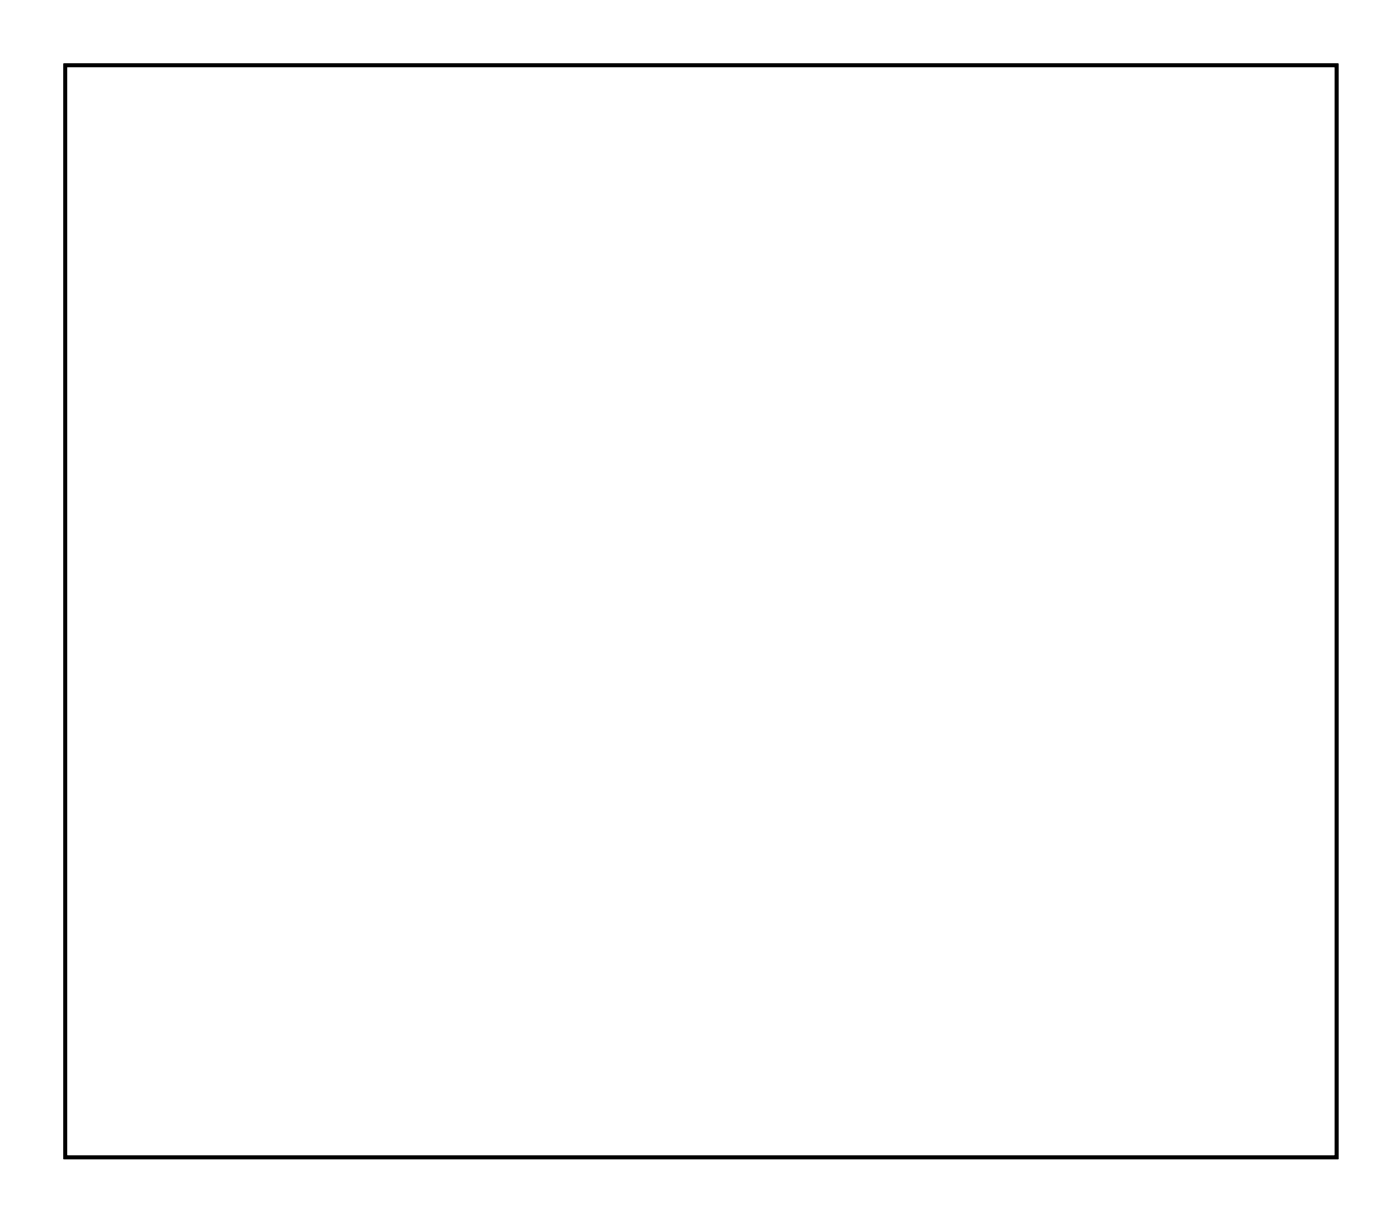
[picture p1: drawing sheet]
<svg xmlns="http://www.w3.org/2000/svg" width="78mm" height="68mm" viewBox="0 0 78 68" stroke-linecap="round" stroke-linejoin="round" font-family="sans-serif">
<path d="M3.6 3.6h70.8v60.8h-70.8z" fill="none" stroke="#000" stroke-width=".2"/>
<path d="M3.6 3.6v60.8h70.8v-60.8zM3.6 3.6h70.8v60.8h-70.8z" fill="#000"/>
<circle cx="62.8" cy="9" r=".74" fill="#fff"/>
<circle cx="62.8" cy="9" r=".74" fill="none" stroke="#fff" stroke-width=".76" stroke-linecap="butt"/>
<circle cx="60.3" cy="9" r=".74" fill="#fff"/>
<circle cx="60.3" cy="9" r=".74" fill="none" stroke="#fff" stroke-width=".76" stroke-linecap="butt"/>
<circle cx="57.7" cy="9" r=".74" fill="#fff"/>
<circle cx="57.7" cy="9" r=".74" fill="none" stroke="#fff" stroke-width=".76" stroke-linecap="butt"/>
<circle cx="55.2" cy="9" r=".74" fill="#fff"/>
<circle cx="55.2" cy="9" r=".74" fill="none" stroke="#fff" stroke-width=".76" stroke-linecap="butt"/>
<circle cx="52.7" cy="9" r=".74" fill="#fff"/>
<circle cx="52.7" cy="9" r=".74" fill="none" stroke="#fff" stroke-width=".76" stroke-linecap="butt"/>
<circle cx="50.1" cy="9" r=".74" fill="#fff"/>
<circle cx="50.1" cy="9" r=".74" fill="none" stroke="#fff" stroke-width=".76" stroke-linecap="butt"/>
<circle cx="47.7" cy="9" r=".74" fill="#fff"/>
<circle cx="47.7" cy="9" r=".74" fill="none" stroke="#fff" stroke-width=".76" stroke-linecap="butt"/>
<circle cx="45" cy="9" r=".74" fill="#fff"/>
<circle cx="45" cy="9" r=".74" fill="none" stroke="#fff" stroke-width=".76" stroke-linecap="butt"/>
<circle cx="42.5" cy="9" r=".74" fill="#fff"/>
<circle cx="42.5" cy="9" r=".74" fill="none" stroke="#fff" stroke-width=".76" stroke-linecap="butt"/>
<circle cx="40" cy="9" r=".74" fill="#fff"/>
<circle cx="40" cy="9" r=".74" fill="none" stroke="#fff" stroke-width=".76" stroke-linecap="butt"/>
<circle cx="37.4" cy="9" r=".74" fill="#fff"/>
<circle cx="37.4" cy="9" r=".74" fill="none" stroke="#fff" stroke-width=".76" stroke-linecap="butt"/>
<circle cx="34.9" cy="9" r=".74" fill="#fff"/>
<circle cx="34.9" cy="9" r=".74" fill="none" stroke="#fff" stroke-width=".76" stroke-linecap="butt"/>
<circle cx="32.3" cy="9" r=".74" fill="#fff"/>
<circle cx="32.3" cy="9" r=".74" fill="none" stroke="#fff" stroke-width=".76" stroke-linecap="butt"/>
<circle cx="29.8" cy="9" r=".74" fill="#fff"/>
<circle cx="29.8" cy="9" r=".74" fill="none" stroke="#fff" stroke-width=".76" stroke-linecap="butt"/>
<circle cx="27.3" cy="9" r=".74" fill="#fff"/>
<circle cx="27.3" cy="9" r=".74" fill="none" stroke="#fff" stroke-width=".76" stroke-linecap="butt"/>
<circle cx="24.7" cy="9" r=".74" fill="#fff"/>
<circle cx="24.7" cy="9" r=".74" fill="none" stroke="#fff" stroke-width=".76" stroke-linecap="butt"/>
<circle cx="22.2" cy="9" r=".74" fill="#fff"/>
<circle cx="22.2" cy="9" r=".74" fill="none" stroke="#fff" stroke-width=".76" stroke-linecap="butt"/>
<circle cx="19.6" cy="9" r=".74" fill="#fff"/>
<circle cx="19.6" cy="9" r=".74" fill="none" stroke="#fff" stroke-width=".76" stroke-linecap="butt"/>
<circle cx="17.1" cy="9" r=".74" fill="#fff"/>
<circle cx="17.1" cy="9" r=".74" fill="none" stroke="#fff" stroke-width=".76" stroke-linecap="butt"/>
<circle cx="14.6" cy="9" r=".74" fill="#fff"/>
<circle cx="14.6" cy="9" r=".74" fill="none" stroke="#fff" stroke-width=".76" stroke-linecap="butt"/>
<circle cx="14.6" cy="6.4" r=".74" fill="#fff"/>
<circle cx="14.6" cy="6.4" r=".74" fill="none" stroke="#fff" stroke-width=".76" stroke-linecap="butt"/>
<circle cx="17.1" cy="6.4" r=".74" fill="#fff"/>
<circle cx="17.1" cy="6.4" r=".74" fill="none" stroke="#fff" stroke-width=".76" stroke-linecap="butt"/>
<circle cx="19.6" cy="6.4" r=".74" fill="#fff"/>
<circle cx="19.6" cy="6.4" r=".74" fill="none" stroke="#fff" stroke-width=".76" stroke-linecap="butt"/>
<circle cx="22.2" cy="6.4" r=".74" fill="#fff"/>
<circle cx="22.2" cy="6.4" r=".74" fill="none" stroke="#fff" stroke-width=".76" stroke-linecap="butt"/>
<circle cx="24.7" cy="6.4" r=".74" fill="#fff"/>
<circle cx="24.7" cy="6.4" r=".74" fill="none" stroke="#fff" stroke-width=".76" stroke-linecap="butt"/>
<circle cx="27.3" cy="6.4" r=".74" fill="#fff"/>
<circle cx="27.3" cy="6.4" r=".74" fill="none" stroke="#fff" stroke-width=".76" stroke-linecap="butt"/>
<circle cx="29.8" cy="6.4" r=".74" fill="#fff"/>
<circle cx="29.8" cy="6.4" r=".74" fill="none" stroke="#fff" stroke-width=".76" stroke-linecap="butt"/>
<circle cx="32.3" cy="6.4" r=".74" fill="#fff"/>
<circle cx="32.3" cy="6.4" r=".74" fill="none" stroke="#fff" stroke-width=".76" stroke-linecap="butt"/>
<circle cx="34.9" cy="6.4" r=".74" fill="#fff"/>
<circle cx="34.9" cy="6.4" r=".74" fill="none" stroke="#fff" stroke-width=".76" stroke-linecap="butt"/>
<circle cx="37.4" cy="6.4" r=".74" fill="#fff"/>
<circle cx="37.4" cy="6.4" r=".74" fill="none" stroke="#fff" stroke-width=".76" stroke-linecap="butt"/>
<circle cx="40" cy="6.4" r=".74" fill="#fff"/>
<circle cx="40" cy="6.4" r=".74" fill="none" stroke="#fff" stroke-width=".76" stroke-linecap="butt"/>
<circle cx="42.5" cy="6.4" r=".74" fill="#fff"/>
<circle cx="42.5" cy="6.4" r=".74" fill="none" stroke="#fff" stroke-width=".76" stroke-linecap="butt"/>
<circle cx="45" cy="6.4" r=".74" fill="#fff"/>
<circle cx="45" cy="6.4" r=".74" fill="none" stroke="#fff" stroke-width=".76" stroke-linecap="butt"/>
<circle cx="47.6" cy="6.4" r=".74" fill="#fff"/>
<circle cx="47.6" cy="6.4" r=".74" fill="none" stroke="#fff" stroke-width=".76" stroke-linecap="butt"/>
<circle cx="50.1" cy="6.4" r=".74" fill="#fff"/>
<circle cx="50.1" cy="6.4" r=".74" fill="none" stroke="#fff" stroke-width=".76" stroke-linecap="butt"/>
<circle cx="52.7" cy="6.4" r=".74" fill="#fff"/>
<circle cx="52.7" cy="6.4" r=".74" fill="none" stroke="#fff" stroke-width=".76" stroke-linecap="butt"/>
<circle cx="55.2" cy="6.4" r=".74" fill="#fff"/>
<circle cx="55.2" cy="6.4" r=".74" fill="none" stroke="#fff" stroke-width=".76" stroke-linecap="butt"/>
<circle cx="57.7" cy="6.4" r=".74" fill="#fff"/>
<circle cx="57.7" cy="6.4" r=".74" fill="none" stroke="#fff" stroke-width=".76" stroke-linecap="butt"/>
<circle cx="60.3" cy="6.4" r=".74" fill="#fff"/>
<circle cx="60.3" cy="6.4" r=".74" fill="none" stroke="#fff" stroke-width=".76" stroke-linecap="butt"/>
<circle cx="62.8" cy="6.4" r=".74" fill="#fff"/>
<circle cx="62.8" cy="6.4" r=".74" fill="none" stroke="#fff" stroke-width=".76" stroke-linecap="butt"/>
<path d="M64.7 38.7h1.4v1.4h-1.4z" fill="#fff"/>
<path d="M64.7 38.7h1.4v1.4h-1.4z" fill="none" stroke="#fff" stroke-width=".76" stroke-linecap="butt"/>
<circle cx="65.4" cy="39.4" r=".7" fill="#fff"/>
<circle cx="65.4" cy="39.4" r=".7" fill="none" stroke="#fff" stroke-width=".76" stroke-linecap="butt"/>
<circle cx="57.7" cy="39.4" r=".7" fill="#fff"/>
<circle cx="57.7" cy="39.4" r=".7" fill="none" stroke="#fff" stroke-width=".76" stroke-linecap="butt"/>
<circle cx="65.4" cy="42" r=".7" fill="#fff"/>
<circle cx="65.4" cy="42" r=".7" fill="none" stroke="#fff" stroke-width=".76" stroke-linecap="butt"/>
<circle cx="57.7" cy="42" r=".7" fill="#fff"/>
<circle cx="57.7" cy="42" r=".7" fill="none" stroke="#fff" stroke-width=".76" stroke-linecap="butt"/>
<circle cx="65.4" cy="44.5" r=".7" fill="#fff"/>
<circle cx="65.4" cy="44.5" r=".7" fill="none" stroke="#fff" stroke-width=".76" stroke-linecap="butt"/>
<circle cx="57.7" cy="44.5" r=".7" fill="#fff"/>
<circle cx="57.7" cy="44.5" r=".7" fill="none" stroke="#fff" stroke-width=".76" stroke-linecap="butt"/>
<circle cx="65.4" cy="47.1" r=".7" fill="#fff"/>
<circle cx="65.4" cy="47.1" r=".7" fill="none" stroke="#fff" stroke-width=".76" stroke-linecap="butt"/>
<circle cx="57.7" cy="47.1" r=".7" fill="#fff"/>
<circle cx="57.7" cy="47.1" r=".7" fill="none" stroke="#fff" stroke-width=".76" stroke-linecap="butt"/>
<circle cx="65.4" cy="49.6" r=".7" fill="#fff"/>
<circle cx="65.4" cy="49.6" r=".7" fill="none" stroke="#fff" stroke-width=".76" stroke-linecap="butt"/>
<circle cx="57.7" cy="49.6" r=".7" fill="#fff"/>
<circle cx="57.7" cy="49.6" r=".7" fill="none" stroke="#fff" stroke-width=".76" stroke-linecap="butt"/>
<circle cx="65.4" cy="52.1" r=".7" fill="#fff"/>
<circle cx="65.4" cy="52.1" r=".7" fill="none" stroke="#fff" stroke-width=".76" stroke-linecap="butt"/>
<circle cx="57.7" cy="52.1" r=".7" fill="#fff"/>
<circle cx="57.7" cy="52.1" r=".7" fill="none" stroke="#fff" stroke-width=".76" stroke-linecap="butt"/>
<circle cx="65.4" cy="54.7" r=".7" fill="#fff"/>
<circle cx="65.4" cy="54.7" r=".7" fill="none" stroke="#fff" stroke-width=".76" stroke-linecap="butt"/>
<circle cx="57.7" cy="54.7" r=".7" fill="#fff"/>
<circle cx="57.7" cy="54.7" r=".7" fill="none" stroke="#fff" stroke-width=".76" stroke-linecap="butt"/>
<circle cx="65.4" cy="57.2" r=".7" fill="#fff"/>
<circle cx="65.4" cy="57.2" r=".7" fill="none" stroke="#fff" stroke-width=".76" stroke-linecap="butt"/>
<circle cx="57.7" cy="57.2" r=".7" fill="#fff"/>
<circle cx="57.7" cy="57.2" r=".7" fill="none" stroke="#fff" stroke-width=".76" stroke-linecap="butt"/>
<circle cx="42.5" cy="49.6" r=".45" fill="#fff"/>
<circle cx="42.5" cy="49.6" r=".45" fill="none" stroke="#fff" stroke-width=".58"/>
<circle cx="42.5" cy="44.6" r=".45" fill="#fff"/>
<circle cx="42.5" cy="44.6" r=".45" fill="none" stroke="#fff" stroke-width=".58"/>
<circle cx="13.1" cy="39.4" r=".45" fill="#fff"/>
<circle cx="13.1" cy="39.4" r=".45" fill="none" stroke="#fff" stroke-width=".58"/>
<circle cx="13.1" cy="54.8" r=".45" fill="#fff"/>
<circle cx="13.1" cy="54.8" r=".45" fill="none" stroke="#fff" stroke-width=".58"/>
<circle cx="37.4" cy="49.6" r=".74" fill="#fff"/>
<circle cx="37.4" cy="49.6" r=".74" fill="none" stroke="#fff" stroke-width=".76" stroke-linecap="butt"/>
<circle cx="32.3" cy="49.6" r=".74" fill="#fff"/>
<circle cx="32.3" cy="49.6" r=".74" fill="none" stroke="#fff" stroke-width=".76" stroke-linecap="butt"/>
<circle cx="37.4" cy="24.2" r=".74" fill="#fff"/>
<circle cx="37.4" cy="24.2" r=".74" fill="none" stroke="#fff" stroke-width=".76" stroke-linecap="butt"/>
<circle cx="37.4" cy="21.7" r=".74" fill="#fff"/>
<circle cx="37.4" cy="21.7" r=".74" fill="none" stroke="#fff" stroke-width=".76" stroke-linecap="butt"/>
<circle cx="37.4" cy="19.1" r=".74" fill="#fff"/>
<circle cx="37.4" cy="19.1" r=".74" fill="none" stroke="#fff" stroke-width=".76" stroke-linecap="butt"/>
<circle cx="37.4" cy="16.6" r=".74" fill="#fff"/>
<circle cx="37.4" cy="16.6" r=".74" fill="none" stroke="#fff" stroke-width=".76" stroke-linecap="butt"/>
<circle cx="9.8" cy="21.5" r=".74" fill="#fff"/>
<circle cx="9.8" cy="21.5" r=".74" fill="none" stroke="#fff" stroke-width=".76" stroke-linecap="butt"/>
<circle cx="9.8" cy="19" r=".74" fill="#fff"/>
<circle cx="9.8" cy="19" r=".74" fill="none" stroke="#fff" stroke-width=".76" stroke-linecap="butt"/>
<circle cx="55.9" cy="27" r=".35" fill="#fff"/>
<circle cx="55.9" cy="27" r=".35" fill="none" stroke="#fff" stroke-width=".55"/>
<circle cx="32.8" cy="21.5" r=".35" fill="#fff"/>
<circle cx="32.8" cy="21.5" r=".35" fill="none" stroke="#fff" stroke-width=".55"/>
<circle cx="42.5" cy="20.3" r=".35" fill="#fff"/>
<circle cx="42.5" cy="20.3" r=".35" fill="none" stroke="#fff" stroke-width=".55"/>
<circle cx="30.9" cy="20.3" r=".35" fill="#fff"/>
<circle cx="30.9" cy="20.3" r=".35" fill="none" stroke="#fff" stroke-width=".55"/>
</svg>
